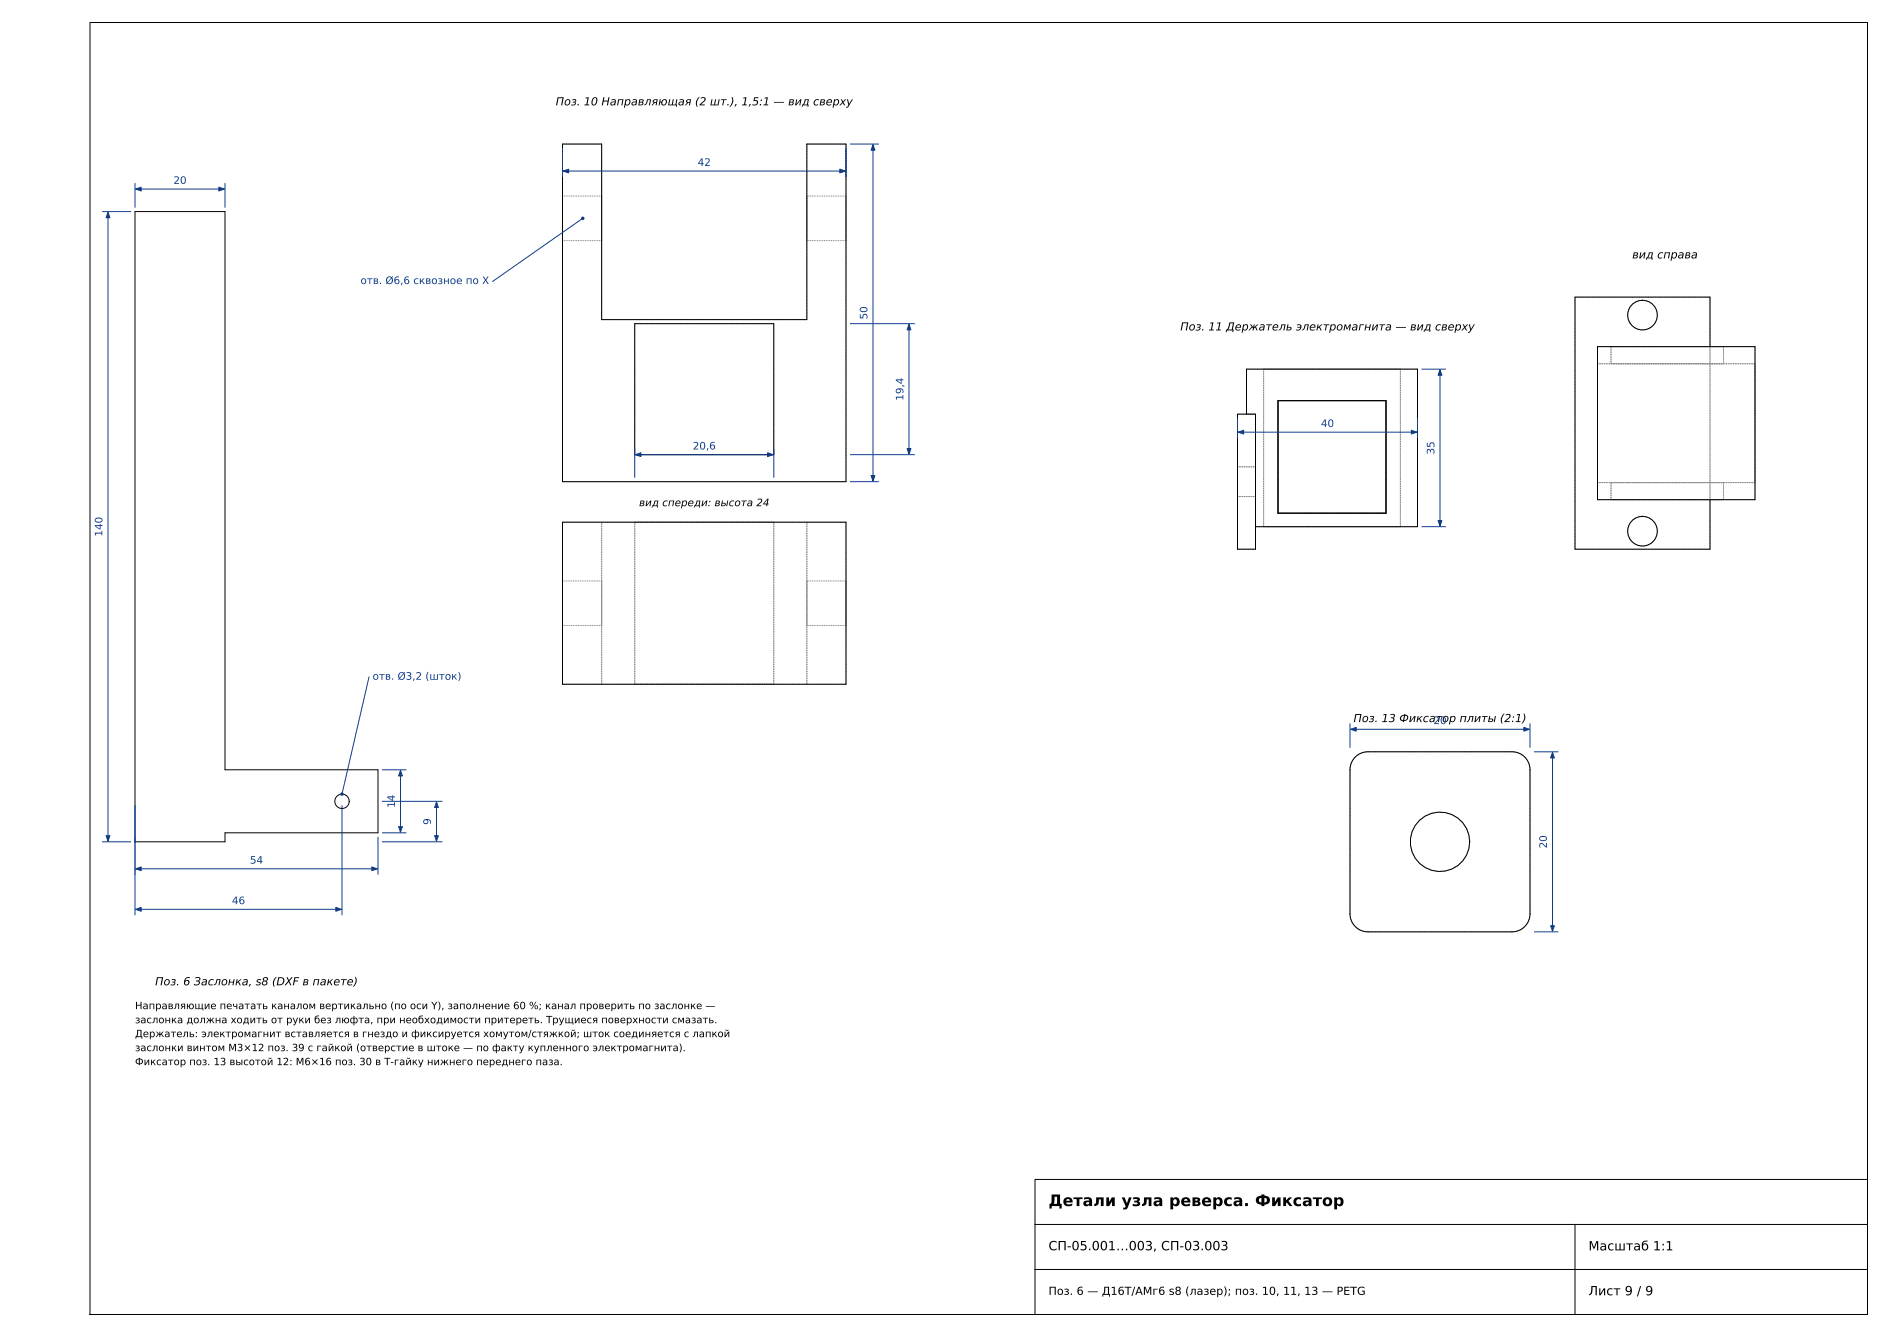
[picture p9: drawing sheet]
<svg xmlns="http://www.w3.org/2000/svg" width="420mm" height="297mm" viewBox="0 0 420 297" stroke-linecap="round" stroke-linejoin="round" font-family="sans-serif">
<defs><g id="words">
<text font-size="3.5" x="233" y="267.9">Детали узла реверса. Фиксатор</text>
<g font-size="2.8">
<text x="233" y="277.7">СП-05.001…003, СП-03.003</text>
<text x="353" y="277.8">Масштаб 1:1</text>
<text x="353" y="287.7">Лист 9 / 9</text>
</g>
<g font-size="2.5">
<text x="123.5" y="23.4">Поз. 10 Направляющая (2 шт.), 1,5:1 — вид сверху</text>
<text x="362.7" y="57.4">вид справа</text>
<text x="262.3" y="73.4">Поз. 11 Держатель электромагнита — вид сверху</text>
<text x="300.8" y="160.4">Поз. 13 Фиксатор плиты (2:1)</text>
<text x="34.5" y="218.9">Поз. 6 Заслонка, s8 (DXF в пакете)</text>
<text x="233" y="287.6">Поз. 6 — Д16Т/АМг6 s8 (лазер); поз. 10, 11, 13 — PETG</text>
</g>
<g font-size="2.3" fill="#0b3d91">
<text x="38.5" y="40.8">20</text>
<text x="155" y="36.8">42</text>
<text x="80.1" y="63.1">отв. Ø6,6 сквозное по X</text>
<text x="192.7" y="71" transform="rotate(-90 192.7 71)">50</text>
<text x="200.7" y="89" transform="rotate(-90 200.7 89)">19,4</text>
<text x="293.5" y="94.8">40</text>
<text x="153.9" y="99.8">20,6</text>
<text x="318.7" y="101" transform="rotate(-90 318.7 101)">35</text>
<text x="22.7" y="119.2" transform="rotate(-90 22.7 119.2)">140</text>
<text x="82.8" y="151">отв. Ø3,2 (шток)</text>
<text x="318.5" y="160.8">20</text>
<text x="87.7" y="179.5" transform="rotate(-90 87.7 179.5)">14</text>
<text x="95.7" y="183.2" transform="rotate(-90 95.7 183.2)">9</text>
<text x="55.5" y="191.8">54</text>
<text x="343.7" y="188.5" transform="rotate(-90 343.7 188.5)">20</text>
<text x="51.5" y="200.8">46</text>
</g>
<text font-size="2.3" x="142" y="112.4">вид спереди: высота 24</text>
<g font-size="2.2">
<text x="30" y="224.2">Направляющие печатать каналом вертикально (по оси Y), заполнение 60 %; канал проверить по заслонке —</text>
<text x="30" y="227.3">заслонка должна ходить от руки без люфта, при необходимости притереть. Трущиеся поверхности смазать.</text>
<text x="30" y="230.4">Держатель: электромагнит вставляется в гнездо и фиксируется хомутом/стяжкой; шток соединяется с лапкой</text>
<text x="30" y="233.5">заслонки винтом М3×12 поз. 39 с гайкой (отверстие в штоке — по факту купленного электромагнита).</text>
<text x="30" y="236.6">Фиксатор поз. 13 высотой 12: М6×16 поз. 30 в Т-гайку нижнего переднего паза.</text>
</g>
</g></defs>
<g fill="none" stroke="#000" stroke-width=".22">
<path d="M20 5h395v287h-395zM125 32h8.7v39h45.6v-39h8.7v75h-63zM30 47h20v124h34v14h-34v2h-20zM141.1 71.9h30.9v29.1h-30.9zM355 77h35v34h-35zM380 77v-11h-30v56h30v-11M275 92h4v30h-4zM277 92v-10h38v35h-36M284 89h24v25h-24zM125 116h63v36h-63zM301.3 168.1l1.1-.8 1.4-.3h32.2a4 4 0 0 1 4 4v32a4 4 0 0 1-4 4h-32a4 4 0 0 1-4-4v-32.2l.3-1.4zM230 272h185"/>
<path d="M350 272v20M415 262h-185v30M230 282h185"/>
<circle cx="365" cy="70" r="3.3"/>
<circle cx="365" cy="118" r="3.3"/>
<circle cx="76" cy="178" r="1.6"/>
<circle cx="320" cy="187" r="6.6"/>
</g>
<g fill="none" stroke="#8a8a8a" stroke-width=".22" stroke-dasharray=".2 .2" stroke-linecap="butt">
<path d="M125 32v75M125 32h8.7M133.7 32v39M179.3 32v39M179.3 32h8.7M188 32v75M125 48.5v-4.9M125 43.6v9.9M125 53.5v-5M133.7 48.5v-4.9M133.7 43.6v9.9M133.7 53.5v-5"/>
<path d="M133.7 43.6h-8.7M133.7 53.5h-8.7M179.3 48.5v-4.9M179.3 43.6v9.9M179.3 53.5v-5M188 48.5v-4.9M188 43.6v9.9M188 53.5v-5M188 43.6h-8.7M188 53.5h-8.7M133.7 71h45.6M141.1 71.9h30.9"/>
<path d="M355 77h25M358 77h25M365 66.7a3.3 3.3 0 0 1 3 4.7 3.3 3.3 0 0 1-5.6 .7 3.3 3.3 0 0 1 1.8-5.3l.8-.1M380 77v34M380 66h-30M390 77h-10M275 92h4M275 92v30M277 82v10M277 92h2M277 82h38M279 92v30"/>
<path d="M280.8 82v35M284 89h24M311.2 82h-30.4M311.2 82v35M315 82v35M358 80.8v-3.8M358 80.8h25M383 80.8v-3.8M390 80.8h-35M125 107h63M125 116h8.7M133.7 116h45.6"/>
<path d="M141.1 101h30.9M141.1 101v-29.1M141.1 116h30.9M172 101v-29.1M179.3 116h8.7M275 107v-3.3M275 103.7v6.6M275 110.3v-3.3M279 117h36M279 117v-25M279 107v-3.3M279 103.7v6.6"/>
<path d="M279 110.3v-3.3M279 103.7h-4M279 110.3h-4M284 114h24M284 114v-25M308 114v-25M311.2 117h-30.4M355 111h25M355 111v-34M355 107.2v-26.4M358 111h25M358 111v-3.8"/>
<path d="M358 107.2h25M365 114.7a3.3 3.3 0 0 1 3 4.7 3.3 3.3 0 0 1-5.6 .7 3.3 3.3 0 0 1 1.8-5.3l.8-.1M383 111v-3.8M390 111h-10M390 111v-34M390 107.2v-26.4M390 107.2h-35M125 129.1v9.9M125 139v-9.9M125 129.1h8.7M133.7 129.1v9.9M133.7 139v-9.9"/>
<path d="M133.7 139h-8.7M179.3 129.1v9.9M179.3 139v-9.9M179.3 129.1h8.7M188 129.1v9.9M188 139v-9.9M188 139h-8.7M275 122h4M350 122v-56M380 122v-56M380 122h-30M125 152v-36"/>
<path d="M125 152h8.7M133.7 152h45.6M133.7 152v-36M141.1 152h30.9M141.1 152v-36M172 152v-36M179.3 152h8.7M179.3 152v-36M188 152v-36M300 171a4 4 0 0 1 4-4M304 167h32M340 171a4 4 0 0 0-4-4"/>
<path d="M326.6 187a6.6 6.6 0 0 0-9.4-6 6.6 6.6 0 0 0-1.3 11.1 6.6 6.6 0 0 0 10.5-3.6l.2-1.5M300 203v-32M300 203a4 4 0 0 0 4 4M304 207h32M340 203a4 4 0 0 1-4 4M340 203v-32"/>
</g>
<g fill="none" stroke="#0b3d91" stroke-width=".22">
<path d="M125 33v6.2M125.1 38h62.8M188 33v6.2M189 32h6.2M194 32.1v74.8M22.8 47h6.2M24 47.1v139.8M30 40.8v5.2M30.1 42h19.8M50 40.8v5.2M129.5 48.5l-20 14M189 71.9h14.2"/>
<path d="M202 72v28.9M141.1 99.8v6.2M172 99.8v6.2M275 93v4.2M275.1 96h39.8M315 93v4.2M316 82h5.2M320 82.1v34.8M141.2 101h30.6M189 107h6.2M189 101h14.2M316 117h5.2"/>
<path d="M82 150.4l-6 26M30 179v24.2M76 179v24.2M85 171h5.2M85 178h13.2M89 171.1v13.8M97 178.1v8.8M300 160.8v5.2M300.1 162h39.8M340 160.8v5.2M341 167h5.2M345 167.1v39.8"/>
<path d="M22.8 187h6.2M30.1 193h53.8M84 186v8.2M85 187h13.2M85 185h5.2M30.1 202h45.8M341 207h5.2"/>
</g>
<g fill="#0b3d91" stroke="#0b3d91" stroke-width=".22">
<path d="M48.6 41.6l1.3 .4-1.3 .4z"/>
<path d="M30.1 42l1.3-.4v.8z"/>
<path d="M82.6 192.6l1.3 .4-1.3 .4z"/>
<path d="M30.1 193l1.3-.4v.8z"/>
<path d="M74.6 201.6l1.3 .4-1.3 .4z"/>
<path d="M30.1 202l1.3-.4v.8z"/>
<path d="M24 47.1l.4 1.3h-.8z"/>
<path d="M23.6 185.6h.8l-.4 1.3z"/>
<path d="M89 171.1l.4 1.3h-.8z"/>
<path d="M88.6 183.6h.8l-.4 1.3z"/>
<path d="M97 178.1l.4 1.3h-.8z"/>
<path d="M96.6 185.6h.8l-.4 1.3z"/>
<path d="M186.6 37.6l1.3 .4-1.3 .4z"/>
<path d="M125.1 38l1.3-.4v.8z"/>
<path d="M170.6 100.6l1.2 .4-1.2 .4z"/>
<path d="M141.2 101l1.2-.4v.8z"/>
<path d="M193.6 105.6h.8l-.4 1.3z"/>
<path d="M194 32.1l.4 1.3h-.8z"/>
<path d="M201.6 99.6h.8l-.4 1.3z"/>
<path d="M202 72l.4 1.3h-.8z"/>
<path d="M313.6 95.6l1.3 .4-1.3 .4z"/>
<path d="M275.1 96l1.3-.4v.8z"/>
<path d="M319.6 115.6h.8l-.4 1.3z"/>
<path d="M320 82.1l.4 1.3h-.8z"/>
<path d="M338.6 161.6l1.3 .4-1.3 .4z"/>
<path d="M300.1 162l1.3-.4v.8z"/>
<path d="M345 167.1l.4 1.3h-.8z"/>
<path d="M344.6 205.6h.8l-.4 1.3z"/>
</g>
<g fill="#0b3d91" stroke="#0b3d91" stroke-width=".35">
<circle cx="76" cy="176.4" r=".21"/>
<circle cx="129.5" cy="48.5" r=".21"/>
</g>
<use href="#words"/>
</svg>
